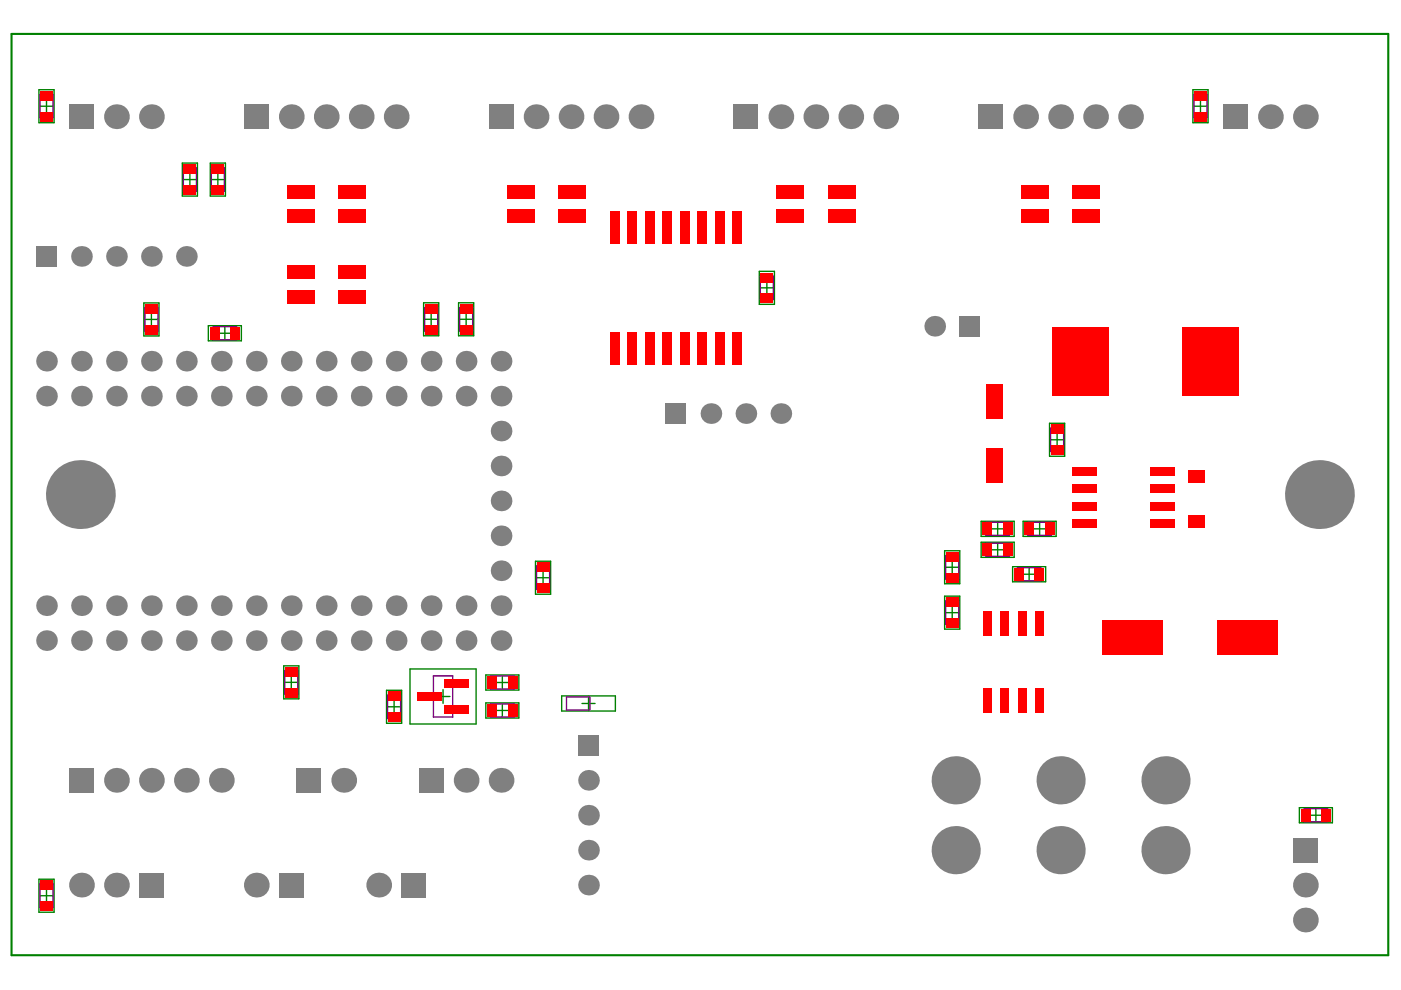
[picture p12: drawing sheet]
<svg xmlns="http://www.w3.org/2000/svg" width="297mm" height="210mm" viewBox="0 0 297 210" stroke-linecap="round" stroke-linejoin="round" font-family="sans-serif">
<g fill="none" stroke="#008000" stroke-width=".29">
<path d="M8.3 19h3.2v7h-3.2zM252.9 19h3.2v7h-3.2zM8.5 22.5h2.7M9.9 21.1v2.8M38.7 34.6h3.2v7h-3.2zM38.9 38.1h2.7M40.3 36.7v2.8M44.6 34.6h3.2v7h-3.2zM44.8 38.1h2.8M46.2 36.7v2.8M253.1 22.5h2.8M254.5 21.1v2.8"/>
<path d="M161 57.5h3.2v7h-3.2zM162.6 59.6v2.8M30.5 64.2h3.2v7h-3.2zM30.7 67.7h2.8M32.1 66.3v2.8M44.2 69.1h7v3.2h-7zM46.3 70.7h2.8M47.7 69.3v2.7M89.8 64.2h3.2v7h-3.2zM90 67.7h2.8M91.4 66.3v2.8M97.2 64.2h3.2v7h-3.2z"/>
<path d="M97.4 67.7h2.8M98.8 66.3v2.8M161.2 61h2.8M222.5 89.7h3.2v7h-3.2zM222.7 93.2h2.8M224.1 91.9v2.7M113.5 119h3.2v7h-3.2zM200.3 116.8h3.2v7h-3.2zM201.9 118.9v2.8M208 110.5h7v3.2h-7zM208 115h7v3.2h-7zM210.1 116.6h2.8"/>
<path d="M210.1 112.1h2.8M211.5 110.7v2.8M211.5 115.2v2.8M216.9 110.5h7v3.2h-7zM219 112.1h2.8M220.4 110.7v2.8M113.8 122.5h2.7M115.1 121.1v2.8M200.3 126.4h3.2v7h-3.2zM200.5 129.9h2.8M200.5 120.3h2.8M201.9 128.5v2.8"/>
<path d="M214.7 120.1h7v3.3h-7zM216.8 121.8h2.8M218.2 120.4v2.7M60.2 141.2h3.2v7h-3.2zM60.4 144.7h2.7M61.8 143.3v2.8M82 146.4h3.2v7h-3.2zM82.2 149.9h2.7M83.6 148.5v2.7M86.9 141.8h14v11.7h-14zM92.5 147.7h2.9M93.9 146.2v2.9"/>
<path d="M103 143.1h7v3.2h-7zM103 149h7v3.2h-7zM105.1 150.6h2.8M105.1 144.7h2.8M106.5 143.3v2.8M106.5 149.2v2.8M119.1 147.5h11.4v3.3h-11.4zM123.4 149.2h2.8M124.8 147.6v3.1M275.5 171.2h7v3.3h-7zM277.6 172.8h2.8M279 171.5v2.7"/>
<path d="M8.3 186.4h3.2v7h-3.2zM8.5 189.9h2.7M9.9 188.5v2.8"/>
</g>
<path d="M2.4 7.2h291.9v195.3h-291.9z" fill="none" stroke="#008000" stroke-width=".44"/>
<g fill="none" stroke="#800080" stroke-width=".29">
<path d="M8.5 20h2.7v5h-2.7zM38.9 35.6h2.7v5h-2.7zM44.8 35.6h2.8v5h-2.8zM253.1 20h2.8v5h-2.8zM161.2 58.6h2.8v4.9h-2.8zM30.7 65.3h2.8v4.9h-2.8zM45.2 69.3h5v2.7h-5zM90 65.2h2.8v5h-2.8zM97.4 65.2h2.8v5h-2.8zM222.7 90.8h2.8v4.9h-2.8zM200.5 117.8h2.8v4.9h-2.8zM209 110.7h5v2.8h-5z"/>
<path d="M209 115.2h5v2.8h-5zM217.9 110.7h5v2.8h-5zM113.8 120h2.7v5h-2.7zM200.5 127.4h2.8v5h-2.8zM215.7 120.4h5v2.7h-5zM60.4 142.2h2.7v5h-2.7zM82.2 147.4h2.7v4.9h-2.7zM91.9 143.3h4.1v8.7h-4.1zM104 149.2h5v2.8h-5zM104 143.3h5v2.8h-5zM120.1 147.8h5v2.7h-5zM276.5 171.5h5v2.7h-5z"/>
<path d="M8.5 187.4h2.7v5h-2.7z"/>
</g>
<g fill="#808080">
<path d="M14.6 162.8h5.3v5.3h-5.3z" fill-rule="evenodd"/>
<path d="M14.6 22.1h5.3v5.3h-5.3z" fill-rule="evenodd"/>
<path d="M103.6 22.1h5.3v5.3h-5.3z" fill-rule="evenodd"/>
<path d="M62.8 162.8h5.3v5.3h-5.3z" fill-rule="evenodd"/>
<path d="M88.8 162.8h5.2v5.3h-5.2z" fill-rule="evenodd"/>
<path d="M7.7 52.2h4.4v4.4h-4.4z" fill-rule="evenodd"/>
<path d="M29.5 185h5.2v5.3h-5.2z" fill-rule="evenodd"/>
<path d="M59.1 185h5.3v5.3h-5.3z" fill-rule="evenodd"/>
<path d="M85.1 185h5.2v5.3h-5.2z" fill-rule="evenodd"/>
<path d="M141.1 85.5h4.4v4.4h-4.4z" fill-rule="evenodd"/>
<path d="M155.5 22.1h5.3v5.3h-5.3z" fill-rule="evenodd"/>
<path d="M203.4 67h4.4v4.4h-4.4z" fill-rule="evenodd"/>
<path d="M207.4 22.1h5.3v5.3h-5.3z" fill-rule="evenodd"/>
<path d="M259.3 22.1h5.3v5.3h-5.3z" fill-rule="evenodd"/>
<path d="M274.1 177.6h5.3v5.3h-5.3z" fill-rule="evenodd"/>
<path d="M51.7 22.1h5.3v5.3h-5.3z" fill-rule="evenodd"/>
<path d="M122.6 155.9h4.4v4.3h-4.4z" fill-rule="evenodd"/>
</g>
<g fill="#808080">
<circle cx="17.3" cy="135.8" r="2.19"/>
<circle cx="17.3" cy="76.6" r="2.19"/>
<circle cx="46.9" cy="165.4" r="2.63"/>
<circle cx="46.9" cy="135.8" r="2.19"/>
<circle cx="46.9" cy="76.6" r="2.19"/>
<circle cx="76.6" cy="135.8" r="2.19"/>
<circle cx="76.6" cy="76.6" r="2.19"/>
<circle cx="106.2" cy="165.4" r="2.63"/>
<circle cx="106.2" cy="135.8" r="2.19"/>
<circle cx="106.2" cy="106.2" r="2.19"/>
<circle cx="106.2" cy="76.6" r="2.19"/>
<circle cx="17.3" cy="187.7" r="2.63"/>
<circle cx="17.3" cy="54.4" r="2.19"/>
<circle cx="76.6" cy="24.7" r="2.63"/>
<circle cx="106.2" cy="113.6" r="2.19"/>
<circle cx="106.2" cy="121" r="2.19"/>
<circle cx="106.2" cy="91.4" r="2.19"/>
<circle cx="106.2" cy="98.8" r="2.19"/>
<circle cx="135.9" cy="24.7" r="2.63"/>
<circle cx="165.6" cy="87.7" r="2.19"/>
<circle cx="165.6" cy="24.7" r="2.63"/>
<circle cx="224.9" cy="24.7" r="2.63"/>
<circle cx="17.3" cy="128.4" r="2.19"/>
<circle cx="17.3" cy="84" r="2.19"/>
<circle cx="46.9" cy="128.4" r="2.19"/>
<circle cx="46.9" cy="84" r="2.19"/>
<circle cx="76.6" cy="128.4" r="2.19"/>
<circle cx="76.6" cy="84" r="2.19"/>
<circle cx="106.2" cy="128.4" r="2.19"/>
<circle cx="106.2" cy="84" r="2.19"/>
<circle cx="24.7" cy="165.4" r="2.63"/>
<circle cx="24.7" cy="135.8" r="2.19"/>
<circle cx="9.9" cy="135.8" r="2.19"/>
<circle cx="9.9" cy="76.6" r="2.19"/>
<circle cx="24.7" cy="76.6" r="2.19"/>
<circle cx="32.1" cy="165.4" r="2.63"/>
<circle cx="39.5" cy="165.4" r="2.63"/>
<circle cx="32.1" cy="135.8" r="2.19"/>
<circle cx="39.5" cy="135.8" r="2.19"/>
<circle cx="39.5" cy="76.6" r="2.19"/>
<circle cx="32.1" cy="76.6" r="2.19"/>
<circle cx="72.9" cy="165.4" r="2.63"/>
<circle cx="61.8" cy="135.8" r="2.19"/>
<circle cx="69.2" cy="135.8" r="2.19"/>
<circle cx="69.2" cy="76.6" r="2.19"/>
<circle cx="61.8" cy="76.6" r="2.19"/>
<circle cx="84" cy="135.8" r="2.19"/>
<circle cx="91.4" cy="135.8" r="2.19"/>
<circle cx="91.4" cy="76.6" r="2.19"/>
<circle cx="84" cy="76.6" r="2.19"/>
<circle cx="276.8" cy="195.1" r="2.63"/>
<circle cx="24.7" cy="187.7" r="2.63"/>
<circle cx="24.7" cy="54.4" r="2.19"/>
<circle cx="24.7" cy="24.7" r="2.63"/>
<circle cx="39.5" cy="54.4" r="2.19"/>
<circle cx="32.1" cy="54.4" r="2.19"/>
<circle cx="32.1" cy="24.7" r="2.63"/>
<circle cx="61.8" cy="24.7" r="2.63"/>
<circle cx="69.2" cy="24.7" r="2.63"/>
<circle cx="80.3" cy="187.7" r="2.63"/>
<circle cx="84" cy="24.7" r="2.63"/>
<circle cx="113.7" cy="24.7" r="2.63"/>
<circle cx="121.1" cy="24.7" r="2.63"/>
<circle cx="128.5" cy="24.7" r="2.63"/>
<circle cx="158.1" cy="87.7" r="2.19"/>
<circle cx="150.7" cy="87.7" r="2.19"/>
<circle cx="187.8" cy="24.7" r="2.63"/>
<circle cx="180.4" cy="24.7" r="2.63"/>
<circle cx="202.6" cy="165.4" r="5.1"/>
<circle cx="198.2" cy="69.2" r="2.19"/>
<circle cx="224.9" cy="165.4" r="5.1"/>
<circle cx="239.7" cy="24.7" r="2.63"/>
<circle cx="232.3" cy="24.7" r="2.63"/>
<circle cx="276.8" cy="187.7" r="2.63"/>
<circle cx="276.8" cy="24.7" r="2.63"/>
<circle cx="269.4" cy="24.7" r="2.63"/>
<circle cx="17" cy="104.9" r="7.3"/>
<circle cx="24.7" cy="128.4" r="2.19"/>
<circle cx="9.9" cy="128.4" r="2.19"/>
<circle cx="9.9" cy="84" r="2.19"/>
<circle cx="24.7" cy="84" r="2.19"/>
<circle cx="39.5" cy="128.4" r="2.19"/>
<circle cx="32.1" cy="128.4" r="2.19"/>
<circle cx="32.1" cy="84" r="2.19"/>
<circle cx="39.5" cy="84" r="2.19"/>
<circle cx="69.2" cy="128.4" r="2.19"/>
<circle cx="61.8" cy="128.4" r="2.19"/>
<circle cx="61.8" cy="84" r="2.19"/>
<circle cx="69.2" cy="84" r="2.19"/>
<circle cx="91.4" cy="128.4" r="2.19"/>
<circle cx="84" cy="128.4" r="2.19"/>
<circle cx="84" cy="84" r="2.19"/>
<circle cx="91.4" cy="84" r="2.19"/>
<circle cx="202.6" cy="180.3" r="5.1"/>
<circle cx="224.9" cy="180.3" r="5.1"/>
<circle cx="279.7" cy="104.9" r="7.3"/>
<circle cx="98.8" cy="165.4" r="2.63"/>
<circle cx="54.3" cy="135.8" r="2.19"/>
<circle cx="98.8" cy="135.8" r="2.19"/>
<circle cx="98.8" cy="76.6" r="2.19"/>
<circle cx="54.3" cy="76.6" r="2.19"/>
<circle cx="124.8" cy="165.4" r="2.19"/>
<circle cx="54.3" cy="187.7" r="2.63"/>
<circle cx="124.8" cy="180.3" r="2.19"/>
<circle cx="124.8" cy="187.7" r="2.19"/>
<circle cx="124.8" cy="172.8" r="2.19"/>
<circle cx="173" cy="24.7" r="2.63"/>
<circle cx="247.1" cy="165.4" r="5.1"/>
<circle cx="217.5" cy="24.7" r="2.63"/>
<circle cx="98.8" cy="128.4" r="2.19"/>
<circle cx="54.3" cy="128.4" r="2.19"/>
<circle cx="54.3" cy="84" r="2.19"/>
<circle cx="98.8" cy="84" r="2.19"/>
<circle cx="247.1" cy="180.3" r="5.1"/>
</g>
<g fill="#f00">
<path d="M38.9 39.2h2.7v2.1h-2.7z" fill-rule="evenodd"/>
<path d="M38.9 34.9h2.7v2h-2.7z" fill-rule="evenodd"/>
<path d="M44.5 69.3h2v2.7h-2z" fill-rule="evenodd"/>
<path d="M44.9 39.2h2.6v2.1h-2.6z" fill-rule="evenodd"/>
<path d="M44.9 34.9h2.6v2h-2.6z" fill-rule="evenodd"/>
<path d="M82.2 151h2.7v2.1h-2.7z" fill-rule="evenodd"/>
<path d="M82.2 146.7h2.7v2h-2.7z" fill-rule="evenodd"/>
<path d="M200.6 121.4h2.6v2.1h-2.6z" fill-rule="evenodd"/>
<path d="M200.6 117.1h2.6v2h-2.6z" fill-rule="evenodd"/>
<path d="M212.7 110.8h2v2.6h-2z" fill-rule="evenodd"/>
<path d="M217.2 110.8h2.1v2.6h-2.1z" fill-rule="evenodd"/>
<path d="M222.8 94.4h2.6v2h-2.6z" fill-rule="evenodd"/>
<path d="M252 99.7h3.6v2.7h-3.6z" fill-rule="evenodd"/>
<path d="M253.2 23.7h2.6v2h-2.6z" fill-rule="evenodd"/>
<path d="M129.3 70.4h2.1v7h-2.1z" fill-rule="evenodd"/>
<path d="M129.3 44.7h2.1v7h-2.1z" fill-rule="evenodd"/>
<path d="M140.4 70.4h2.1v7h-2.1z" fill-rule="evenodd"/>
<path d="M140.4 44.7h2.1v7h-2.1z" fill-rule="evenodd"/>
<path d="M147.9 70.4h2v7h-2z" fill-rule="evenodd"/>
<path d="M147.9 44.7h2v7h-2z" fill-rule="evenodd"/>
<path d="M151.6 70.4h2v7h-2z" fill-rule="evenodd"/>
<path d="M151.6 44.7h2v7h-2z" fill-rule="evenodd"/>
<path d="M200.6 131.1h2.6v2h-2.6z" fill-rule="evenodd"/>
<path d="M200.6 126.7h2.6v2h-2.6z" fill-rule="evenodd"/>
<path d="M212.1 145.9h1.9v5.1h-1.9z" fill-rule="evenodd"/>
<path d="M212.7 115.3h2v2.6h-2z" fill-rule="evenodd"/>
<path d="M219.5 145.9h1.9v5.1h-1.9z" fill-rule="evenodd"/>
<path d="M219.4 120.4h2v2.7h-2z" fill-rule="evenodd"/>
<path d="M222.8 90h2.6v2.1h-2.6z" fill-rule="evenodd"/>
<path d="M252 109.3h3.6v2.6h-3.6z" fill-rule="evenodd"/>
<path d="M253.2 19.3h2.6v2.1h-2.6z" fill-rule="evenodd"/>
<path d="M275.8 171.5h2v2.7h-2z" fill-rule="evenodd"/>
<path d="M212.1 129.6h1.9v5.1h-1.9z" fill-rule="evenodd"/>
<path d="M219.5 129.6h1.9v5.1h-1.9z" fill-rule="evenodd"/>
<path d="M8.5 186.7h2.7v2h-2.7z" fill-rule="evenodd"/>
<path d="M8.5 23.7h2.7v2h-2.7z" fill-rule="evenodd"/>
<path d="M48.8 69.3h2.1v2.7h-2.1z" fill-rule="evenodd"/>
<path d="M30.8 68.9h2.6v2h-2.6z" fill-rule="evenodd"/>
<path d="M30.8 64.5h2.6v2.1h-2.6z" fill-rule="evenodd"/>
<path d="M60.4 145.8h2.7v2.1h-2.7z" fill-rule="evenodd"/>
<path d="M60.4 141.5h2.7v2h-2.7z" fill-rule="evenodd"/>
<path d="M60.8 56.2h5.8v3h-5.8z" fill-rule="evenodd"/>
<path d="M60.8 44.4h5.8v2.9h-5.8z" fill-rule="evenodd"/>
<path d="M60.8 39.2h5.8v2.9h-5.8z" fill-rule="evenodd"/>
<path d="M88.4 146.8h5.2v1.7h-5.2z" fill-rule="evenodd"/>
<path d="M90.1 68.9h2.6v2h-2.6z" fill-rule="evenodd"/>
<path d="M90.1 64.5h2.6v2h-2.6z" fill-rule="evenodd"/>
<path d="M113.8 123.7h2.7v2h-2.7z" fill-rule="evenodd"/>
<path d="M107.5 44.4h5.9v2.9h-5.9z" fill-rule="evenodd"/>
<path d="M107.5 39.2h5.9v2.9h-5.9z" fill-rule="evenodd"/>
<path d="M161.3 62.2h2.6v2h-2.6z" fill-rule="evenodd"/>
<path d="M161.3 57.8h2.6v2.1h-2.6z" fill-rule="evenodd"/>
<path d="M164.6 44.4h5.8v2.9h-5.8z" fill-rule="evenodd"/>
<path d="M164.6 39.2h5.8v2.9h-5.8z" fill-rule="evenodd"/>
<path d="M175.5 44.4h5.8v2.9h-5.8z" fill-rule="evenodd"/>
<path d="M175.5 39.2h5.8v2.9h-5.8z" fill-rule="evenodd"/>
<path d="M208.3 110.8h2.1v2.6h-2.1z" fill-rule="evenodd"/>
<path d="M221.6 110.8h2v2.6h-2z" fill-rule="evenodd"/>
<path d="M227.5 110.1h5.1v1.9h-5.1z" fill-rule="evenodd"/>
<path d="M227.5 106.4h5.1v1.9h-5.1z" fill-rule="evenodd"/>
<path d="M227.5 99h5.1v1.9h-5.1z" fill-rule="evenodd"/>
<path d="M227.4 44.4h5.8v2.9h-5.8z" fill-rule="evenodd"/>
<path d="M227.4 39.2h5.8v2.9h-5.8z" fill-rule="evenodd"/>
<path d="M243.8 110.1h5.1v1.9h-5.1z" fill-rule="evenodd"/>
<path d="M243.8 106.4h5.1v1.9h-5.1z" fill-rule="evenodd"/>
<path d="M243.8 99h5.1v1.9h-5.1z" fill-rule="evenodd"/>
<path d="M8.5 191.1h2.7v2h-2.7z" fill-rule="evenodd"/>
<path d="M8.5 19.3h2.7v2.1h-2.7z" fill-rule="evenodd"/>
<path d="M60.8 61.4h5.8v2.9h-5.8z" fill-rule="evenodd"/>
<path d="M94.2 144h5.3v1.8h-5.3z" fill-rule="evenodd"/>
<path d="M94.2 149.6h5.3v1.7h-5.3z" fill-rule="evenodd"/>
<path d="M107.7 149.3h2v2.6h-2z" fill-rule="evenodd"/>
<path d="M103.3 149.3h2v2.6h-2z" fill-rule="evenodd"/>
<path d="M107.7 143.4h2v2.6h-2z" fill-rule="evenodd"/>
<path d="M103.3 143.4h2v2.6h-2z" fill-rule="evenodd"/>
<path d="M113.8 119.3h2.7v2h-2.7z" fill-rule="evenodd"/>
<path d="M144.1 70.4h2.1v7h-2.1z" fill-rule="evenodd"/>
<path d="M136.7 70.4h2.1v7h-2.1z" fill-rule="evenodd"/>
<path d="M133 70.4h2.1v7h-2.1z" fill-rule="evenodd"/>
<path d="M144.1 44.7h2.1v7h-2.1z" fill-rule="evenodd"/>
<path d="M136.7 44.7h2.1v7h-2.1z" fill-rule="evenodd"/>
<path d="M133 44.7h2.1v7h-2.1z" fill-rule="evenodd"/>
<path d="M155.3 70.4h2v7h-2z" fill-rule="evenodd"/>
<path d="M155.3 44.7h2v7h-2z" fill-rule="evenodd"/>
<path d="M215.8 145.9h1.9v5.1h-1.9z" fill-rule="evenodd"/>
<path d="M208.4 145.9h1.8v5.1h-1.8z" fill-rule="evenodd"/>
<path d="M215 120.4h2v2.7h-2z" fill-rule="evenodd"/>
<path d="M208.3 115.3h2.1v2.6h-2.1z" fill-rule="evenodd"/>
<path d="M209 95.2h3.5v7.2h-3.5z" fill-rule="evenodd"/>
<path d="M227.5 102.7h5.1v1.9h-5.1z" fill-rule="evenodd"/>
<path d="M243.8 102.7h5.1v1.9h-5.1z" fill-rule="evenodd"/>
<path d="M280.2 171.5h2v2.7h-2z" fill-rule="evenodd"/>
<path d="M215.8 129.6h1.9v5.1h-1.9z" fill-rule="evenodd"/>
<path d="M208.4 129.6h1.8v5.1h-1.8z" fill-rule="evenodd"/>
<path d="M209 81.5h3.5v7.2h-3.5z" fill-rule="evenodd"/>
<path d="M223 69.4h12v14.4h-12z" fill-rule="evenodd"/>
<path d="M250.8 69.4h11.9v14.4h-11.9z" fill-rule="evenodd"/>
<path d="M97.5 68.9h2.6v2h-2.6z" fill-rule="evenodd"/>
<path d="M97.5 64.5h2.6v2h-2.6z" fill-rule="evenodd"/>
<path d="M71.7 56.2h5.8v3h-5.8z" fill-rule="evenodd"/>
<path d="M71.7 44.4h5.8v2.9h-5.8z" fill-rule="evenodd"/>
<path d="M71.7 39.2h5.8v2.9h-5.8z" fill-rule="evenodd"/>
<path d="M118.4 44.4h5.8v2.9h-5.8z" fill-rule="evenodd"/>
<path d="M118.4 39.2h5.8v2.9h-5.8z" fill-rule="evenodd"/>
<path d="M216.5 44.4h5.8v2.9h-5.8z" fill-rule="evenodd"/>
<path d="M216.5 39.2h5.8v2.9h-5.8z" fill-rule="evenodd"/>
<path d="M71.7 61.4h5.8v2.9h-5.8z" fill-rule="evenodd"/>
<path d="M233.6 131.4h12.9v7.3h-12.9z" fill-rule="evenodd"/>
<path d="M258.1 131.4h12.9v7.3h-12.9z" fill-rule="evenodd"/>
</g>
</svg>
